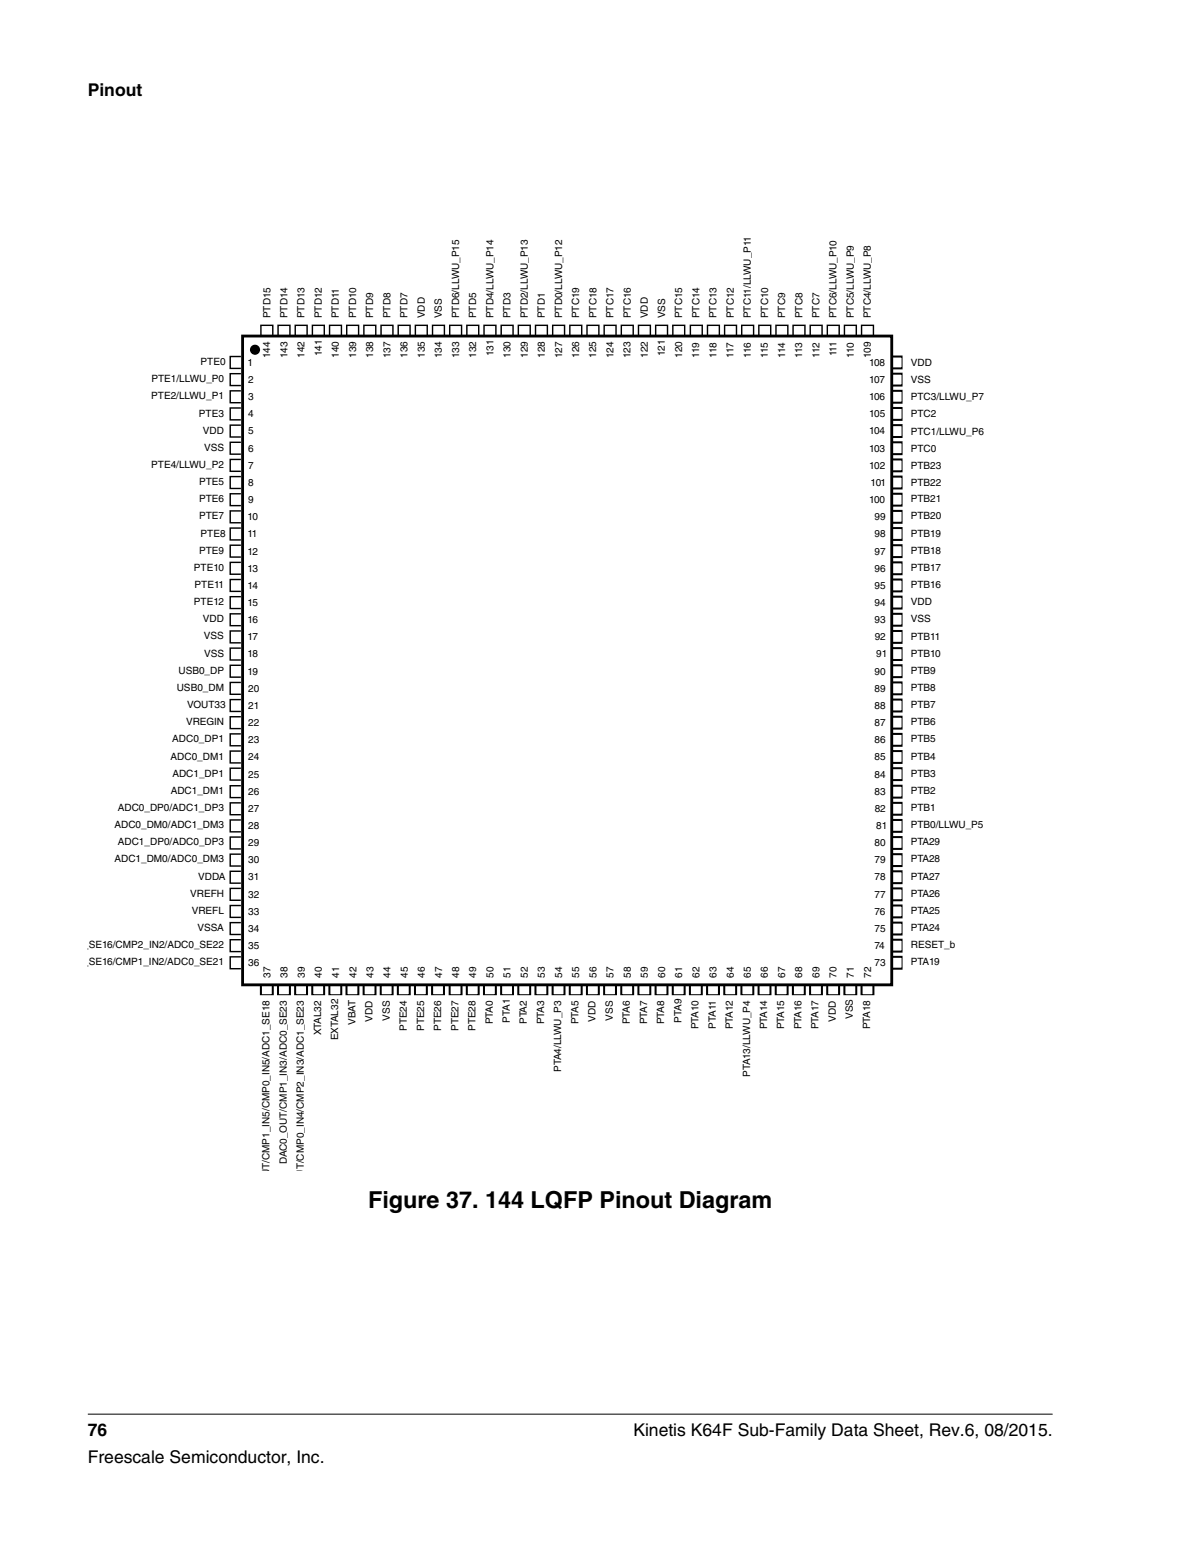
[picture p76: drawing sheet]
<svg xmlns="http://www.w3.org/2000/svg" width="216mm" height="279mm" viewBox="0 0 216 279" stroke-linecap="round" stroke-linejoin="round" font-family="sans-serif">
<defs><g id="words">
<text font-size="4.2" x="66.6" y="218.7">Figure 37. 144 LQFP Pinout Diagram</text>
<g font-size="3.2">
<text x="15.9" y="17.5">Pinout</text>
<text x="15.9" y="260">76</text>
<text x="114.6" y="260">Kinetis K64F Sub-Family Data Sheet, Rev.6, 08/2015.</text>
<text x="15.9" y="265">Freescale Semiconductor, Inc.</text>
</g>
<g font-size="1.8">
<text x="48.9" y="57.6" transform="rotate(-90 48.9 57.6)">PTD15</text>
<text x="52" y="57.6" transform="rotate(-90 52 57.6)">PTD14</text>
<text x="55.1" y="57.6" transform="rotate(-90 55.1 57.6)">PTD13</text>
<text x="58.2" y="57.6" transform="rotate(-90 58.2 57.6)">PTD12</text>
<text x="61.3" y="57.6" transform="rotate(-90 61.3 57.6)">PTD11</text>
<text x="64.5" y="57.6" transform="rotate(-90 64.5 57.6)">PTD10</text>
<text x="67.6" y="57.6" transform="rotate(-90 67.6 57.6)">PTD9</text>
<text x="70.7" y="57.6" transform="rotate(-90 70.7 57.6)">PTD8</text>
<text x="73.8" y="57.6" transform="rotate(-90 73.8 57.6)">PTD7</text>
<text x="76.9" y="57.6" transform="rotate(-90 76.9 57.6)">VDD</text>
<text x="80" y="57.6" transform="rotate(-90 80 57.6)">VSS</text>
<text x="83.1" y="57.6" transform="rotate(-90 83.1 57.6)">PTD6/LLWU_P15</text>
<text x="86.2" y="57.6" transform="rotate(-90 86.2 57.6)">PTD5</text>
<text x="89.3" y="57.6" transform="rotate(-90 89.3 57.6)">PTD4/LLWU_P14</text>
<text x="92.4" y="57.6" transform="rotate(-90 92.4 57.6)">PTD3</text>
<text x="95.5" y="57.6" transform="rotate(-90 95.5 57.6)">PTD2/LLWU_P13</text>
<text x="98.6" y="57.6" transform="rotate(-90 98.6 57.6)">PTD1</text>
<text x="101.7" y="57.6" transform="rotate(-90 101.7 57.6)">PTD0/LLWU_P12</text>
<text x="104.8" y="57.6" transform="rotate(-90 104.8 57.6)">PTC19</text>
<text x="107.9" y="57.6" transform="rotate(-90 107.9 57.6)">PTC18</text>
<text x="111" y="57.6" transform="rotate(-90 111 57.6)">PTC17</text>
<text x="114.1" y="57.6" transform="rotate(-90 114.1 57.6)">PTC16</text>
<text x="117.2" y="57.6" transform="rotate(-90 117.2 57.6)">VDD</text>
<text x="120.4" y="57.6" transform="rotate(-90 120.4 57.6)">VSS</text>
<text x="123.5" y="57.6" transform="rotate(-90 123.5 57.6)">PTC15</text>
<text x="126.6" y="57.6" transform="rotate(-90 126.6 57.6)">PTC14</text>
<text x="129.7" y="57.6" transform="rotate(-90 129.7 57.6)">PTC13</text>
<text x="132.8" y="57.6" transform="rotate(-90 132.8 57.6)">PTC12</text>
<text x="135.9" y="57.6" transform="rotate(-90 135.9 57.6)">PTC11/LLWU_P11</text>
<text x="139" y="57.6" transform="rotate(-90 139 57.6)">PTC10</text>
<text x="142.1" y="57.6" transform="rotate(-90 142.1 57.6)">PTC9</text>
<text x="145.2" y="57.6" transform="rotate(-90 145.2 57.6)">PTC8</text>
<text x="148.3" y="57.6" transform="rotate(-90 148.3 57.6)">PTC7</text>
<text x="151.4" y="57.6" transform="rotate(-90 151.4 57.6)">PTC6/LLWU_P10</text>
<text x="154.5" y="57.6" transform="rotate(-90 154.5 57.6)">PTC5/LLWU_P9</text>
<text x="157.6" y="57.6" transform="rotate(-90 157.6 57.6)">PTC4/LLWU_P8</text>
<text x="48.9" y="64.8" transform="rotate(-90 48.9 64.8)">144</text>
<text x="52" y="64.8" transform="rotate(-90 52 64.8)">143</text>
<text x="55.1" y="64.7" transform="rotate(-90 55.1 64.7)">142</text>
<text x="58.2" y="64.5" transform="rotate(-90 58.2 64.5)">141</text>
<text x="61.3" y="64.8" transform="rotate(-90 61.3 64.8)">140</text>
<text x="64.4" y="64.7" transform="rotate(-90 64.4 64.7)">139</text>
<text x="67.5" y="64.8" transform="rotate(-90 67.5 64.8)">138</text>
<text x="70.7" y="64.8" transform="rotate(-90 70.7 64.8)">137</text>
<text x="73.8" y="64.8" transform="rotate(-90 73.8 64.8)">136</text>
<text x="76.9" y="64.7" transform="rotate(-90 76.9 64.7)">135</text>
<text x="80" y="64.8" transform="rotate(-90 80 64.8)">134</text>
<text x="83.1" y="64.8" transform="rotate(-90 83.1 64.8)">133</text>
<text x="86.2" y="64.7" transform="rotate(-90 86.2 64.7)">132</text>
<text x="89.3" y="64.5" transform="rotate(-90 89.3 64.5)">131</text>
<text x="92.4" y="64.8" transform="rotate(-90 92.4 64.8)">130</text>
<text x="95.5" y="64.7" transform="rotate(-90 95.5 64.7)">129</text>
<text x="98.6" y="64.8" transform="rotate(-90 98.6 64.8)">128</text>
<text x="101.7" y="64.8" transform="rotate(-90 101.7 64.8)">127</text>
<text x="104.8" y="64.8" transform="rotate(-90 104.8 64.8)">126</text>
<text x="107.9" y="64.7" transform="rotate(-90 107.9 64.7)">125</text>
<text x="111" y="64.8" transform="rotate(-90 111 64.8)">124</text>
<text x="114.1" y="64.8" transform="rotate(-90 114.1 64.8)">123</text>
<text x="117.2" y="64.7" transform="rotate(-90 117.2 64.7)">122</text>
<text x="120.3" y="64.5" transform="rotate(-90 120.3 64.5)">121</text>
<text x="123.4" y="64.8" transform="rotate(-90 123.4 64.8)">120</text>
<text x="126.6" y="64.7" transform="rotate(-90 126.6 64.7)">119</text>
<text x="129.7" y="64.8" transform="rotate(-90 129.7 64.8)">118</text>
<text x="132.8" y="64.8" transform="rotate(-90 132.8 64.8)">117</text>
<text x="135.9" y="64.8" transform="rotate(-90 135.9 64.8)">116</text>
<text x="139" y="64.7" transform="rotate(-90 139 64.7)">115</text>
<text x="142.1" y="64.8" transform="rotate(-90 142.1 64.8)">114</text>
<text x="145.2" y="64.8" transform="rotate(-90 145.2 64.8)">113</text>
<text x="148.3" y="64.7" transform="rotate(-90 148.3 64.7)">112</text>
<text x="151.4" y="64.5" transform="rotate(-90 151.4 64.5)">111</text>
<text x="154.5" y="64.8" transform="rotate(-90 154.5 64.8)">110</text>
<text x="157.6" y="64.7" transform="rotate(-90 157.6 64.7)">109</text>
<text x="27.4" y="69.2">PTE1/LLWU_P0</text>
<text x="36.3" y="66.1">PTE0</text>
<text x="44.8" y="66.3">1</text>
<text x="44.9" y="69.4">2</text>
<text x="157.3" y="69.4">107</text>
<text x="157.3" y="66.3">108</text>
<text x="164.8" y="69.4">VSS</text>
<text x="164.8" y="66.3">VDD</text>
<text x="27.4" y="72.3">PTE2/LLWU_P1</text>
<text x="36" y="75.4">PTE3</text>
<text x="44.9" y="72.5">3</text>
<text x="44.9" y="75.6">4</text>
<text x="157.3" y="72.5">106</text>
<text x="157.3" y="75.6">105</text>
<text x="164.8" y="75.6">PTC2</text>
<text x="164.8" y="72.5">PTC3/LLWU_P7</text>
<text x="36.7" y="78.5">VDD</text>
<text x="36.9" y="81.6">VSS</text>
<text x="44.9" y="81.8">6</text>
<text x="44.9" y="78.7">5</text>
<text x="157.3" y="81.8">103</text>
<text x="157.3" y="78.7">104</text>
<text x="164.8" y="81.8">PTC0</text>
<text x="164.8" y="78.7">PTC1/LLWU_P6</text>
<text x="27.4" y="84.7">PTE4/LLWU_P2</text>
<text x="36" y="87.8">PTE5</text>
<text x="44.9" y="84.9">7</text>
<text x="44.9" y="88">8</text>
<text x="157.3" y="84.9">102</text>
<text x="157.6" y="88">101</text>
<text x="164.8" y="84.9">PTB23</text>
<text x="164.8" y="88">PTB22</text>
<text x="36" y="94.1">PTE7</text>
<text x="36" y="91">PTE6</text>
<text x="44.8" y="94.2">10</text>
<text x="44.9" y="91.1">9</text>
<text x="157.3" y="91.1">100</text>
<text x="158.3" y="94.2">99</text>
<text x="164.8" y="91">PTB21</text>
<text x="164.8" y="94.1">PTB20</text>
<text x="36" y="100.3">PTE9</text>
<text x="36.3" y="97.2">PTE8</text>
<text x="44.8" y="100.4">12</text>
<text x="44.8" y="97.3">11</text>
<text x="158.3" y="100.4">97</text>
<text x="158.3" y="97.3">98</text>
<text x="164.8" y="100.3">PTB18</text>
<text x="164.8" y="97.2">PTB19</text>
<text x="35.1" y="103.4">PTE10</text>
<text x="35.2" y="106.5">PTE11</text>
<text x="44.8" y="106.6">14</text>
<text x="44.8" y="103.5">13</text>
<text x="158.3" y="103.5">96</text>
<text x="158.3" y="106.6">95</text>
<text x="164.8" y="106.5">PTB16</text>
<text x="164.8" y="103.4">PTB17</text>
<text x="35.1" y="109.6">PTE12</text>
<text x="36.7" y="112.7">VDD</text>
<text x="44.8" y="112.8">16</text>
<text x="44.8" y="109.7">15</text>
<text x="158.3" y="109.7">94</text>
<text x="158.3" y="112.8">93</text>
<text x="164.8" y="109.6">VDD</text>
<text x="164.8" y="112.7">VSS</text>
<text x="36.9" y="115.8">VSS</text>
<text x="36.9" y="118.9">VSS</text>
<text x="44.8" y="119">18</text>
<text x="44.8" y="116">17</text>
<text x="158.3" y="115.9">92</text>
<text x="158.6" y="119.1">91</text>
<text x="164.8" y="118.9">PTB10</text>
<text x="164.8" y="115.8">PTB11</text>
<text x="32" y="125.1">USB0_DM</text>
<text x="32.3" y="122">USB0_DP</text>
<text x="44.8" y="122.2">19</text>
<text x="44.9" y="125.3">20</text>
<text x="158.3" y="122.2">90</text>
<text x="158.3" y="125.3">89</text>
<text x="164.8" y="125.1">PTB8</text>
<text x="164.8" y="122">PTB9</text>
<text x="33.7" y="131.3">VREGIN</text>
<text x="33.9" y="128.2">VOUT33</text>
<text x="44.9" y="131.5">22</text>
<text x="44.9" y="128.4">21</text>
<text x="158.3" y="131.5">87</text>
<text x="158.3" y="128.4">88</text>
<text x="164.8" y="131.3">PTB6</text>
<text x="164.8" y="128.2">PTB7</text>
<text x="30.9" y="137.5">ADC0_DM1</text>
<text x="31.2" y="134.4">ADC0_DP1</text>
<text x="44.9" y="137.7">24</text>
<text x="44.9" y="134.6">23</text>
<text x="158.3" y="134.6">86</text>
<text x="158.3" y="137.7">85</text>
<text x="164.8" y="137.5">PTB4</text>
<text x="164.8" y="134.4">PTB5</text>
<text x="30.9" y="143.7">ADC1_DM1</text>
<text x="31.2" y="140.6">ADC1_DP1</text>
<text x="44.9" y="143.9">26</text>
<text x="44.9" y="140.8">25</text>
<text x="158.3" y="143.9">83</text>
<text x="158.3" y="140.8">84</text>
<text x="164.8" y="143.7">PTB2</text>
<text x="164.8" y="140.6">PTB3</text>
<text x="20.7" y="150">ADC0_DM0/ADC1_DM3</text>
<text x="21.3" y="146.9">ADC0_DP0/ADC1_DP3</text>
<text x="44.9" y="147">27</text>
<text x="158.3" y="147">82</text>
<text x="164.8" y="146.9">PTB1</text>
<text x="164.8" y="150">PTB0/LLWU_P5</text>
<text x="21.3" y="153.1">ADC1_DP0/ADC0_DP3</text>
<text x="44.9" y="153.2">29</text>
<text x="44.9" y="150.1">28</text>
<text x="158.3" y="153.2">80</text>
<text x="158.6" y="150.1">81</text>
<text x="164.8" y="153.1">PTA29</text>
<text x="20.7" y="156.2">ADC1_DM0/ADC0_DM3</text>
<text x="35.9" y="159.3">VDDA</text>
<text x="44.9" y="159.4">31</text>
<text x="44.9" y="156.3">30</text>
<text x="158.3" y="159.4">78</text>
<text x="158.3" y="156.3">79</text>
<text x="164.8" y="159.3">PTA27</text>
<text x="164.8" y="156.2">PTA28</text>
<text x="34.4" y="162.4">VREFH</text>
<text x="34.7" y="165.5">VREFL</text>
<text x="44.9" y="165.6">33</text>
<text x="44.9" y="162.5">32</text>
<text x="158.3" y="162.5">77</text>
<text x="158.3" y="165.6">76</text>
<text x="164.8" y="162.4">PTA26</text>
<text x="164.8" y="165.5">PTA25</text>
<text x="10.2" y="171.7">ADC1_SE16/CMP2_IN2/ADC0_SE22</text>
<text x="35.8" y="168.6">VSSA</text>
<text x="44.9" y="171.8">35</text>
<text x="44.9" y="168.7">34</text>
<text x="158.3" y="171.9">74</text>
<text x="158.3" y="168.7">75</text>
<text x="164.8" y="168.6">PTA24</text>
<text x="164.8" y="171.7">RESET_b</text>
<text x="10.2" y="174.8">ADC0_SE16/CMP1_IN2/ADC0_SE21</text>
<text x="44.9" y="175">36</text>
<text x="48.9" y="177" transform="rotate(-90 48.9 177)">37</text>
<text x="52" y="177" transform="rotate(-90 52 177)">38</text>
<text x="55.2" y="177" transform="rotate(-90 55.2 177)">39</text>
<text x="58.3" y="177" transform="rotate(-90 58.3 177)">40</text>
<text x="61.4" y="177" transform="rotate(-90 61.4 177)">41</text>
<text x="64.5" y="177" transform="rotate(-90 64.5 177)">42</text>
<text x="67.6" y="177" transform="rotate(-90 67.6 177)">43</text>
<text x="70.7" y="177" transform="rotate(-90 70.7 177)">44</text>
<text x="73.8" y="177" transform="rotate(-90 73.8 177)">45</text>
<text x="76.9" y="177" transform="rotate(-90 76.9 177)">46</text>
<text x="80" y="177" transform="rotate(-90 80 177)">47</text>
<text x="83.1" y="177" transform="rotate(-90 83.1 177)">48</text>
<text x="86.2" y="177" transform="rotate(-90 86.2 177)">49</text>
<text x="89.3" y="177" transform="rotate(-90 89.3 177)">50</text>
<text x="92.4" y="177" transform="rotate(-90 92.4 177)">51</text>
<text x="95.5" y="177" transform="rotate(-90 95.5 177)">52</text>
<text x="98.6" y="177" transform="rotate(-90 98.6 177)">53</text>
<text x="101.7" y="177" transform="rotate(-90 101.7 177)">54</text>
<text x="104.8" y="177" transform="rotate(-90 104.8 177)">55</text>
<text x="107.9" y="177" transform="rotate(-90 107.9 177)">56</text>
<text x="111" y="177" transform="rotate(-90 111 177)">57</text>
<text x="114.1" y="177" transform="rotate(-90 114.1 177)">58</text>
<text x="117.2" y="177" transform="rotate(-90 117.2 177)">59</text>
<text x="120.4" y="177" transform="rotate(-90 120.4 177)">60</text>
<text x="123.5" y="177" transform="rotate(-90 123.5 177)">61</text>
<text x="126.6" y="177" transform="rotate(-90 126.6 177)">62</text>
<text x="129.7" y="177" transform="rotate(-90 129.7 177)">63</text>
<text x="132.8" y="177" transform="rotate(-90 132.8 177)">64</text>
<text x="135.9" y="177" transform="rotate(-90 135.9 177)">65</text>
<text x="139" y="177" transform="rotate(-90 139 177)">66</text>
<text x="142.1" y="177" transform="rotate(-90 142.1 177)">67</text>
<text x="145.2" y="177" transform="rotate(-90 145.2 177)">68</text>
<text x="148.3" y="177" transform="rotate(-90 148.3 177)">69</text>
<text x="151.4" y="177" transform="rotate(-90 151.4 177)">70</text>
<text x="154.5" y="177" transform="rotate(-90 154.5 177)">71</text>
<text x="157.6" y="177" transform="rotate(-90 157.6 177)">72</text>
<text x="158.3" y="175">73</text>
<text x="164.8" y="174.8">PTA19</text>
<text x="64.3" y="185.6" transform="rotate(-90 64.3 185.6)">VBAT</text>
<text x="67.4" y="185" transform="rotate(-90 67.4 185)">VDD</text>
<text x="70.5" y="184.8" transform="rotate(-90 70.5 184.8)">VSS</text>
<text x="89.2" y="185.5" transform="rotate(-90 89.2 185.5)">PTA0</text>
<text x="92.3" y="185.2" transform="rotate(-90 92.3 185.2)">PTA1</text>
<text x="95.4" y="185.5" transform="rotate(-90 95.4 185.5)">PTA2</text>
<text x="98.5" y="185.5" transform="rotate(-90 98.5 185.5)">PTA3</text>
<text x="104.7" y="185.5" transform="rotate(-90 104.7 185.5)">PTA5</text>
<text x="107.8" y="185" transform="rotate(-90 107.8 185)">VDD</text>
<text x="110.9" y="184.8" transform="rotate(-90 110.9 184.8)">VSS</text>
<text x="114" y="185.5" transform="rotate(-90 114 185.5)">PTA6</text>
<text x="117.1" y="185.5" transform="rotate(-90 117.1 185.5)">PTA7</text>
<text x="120.2" y="185.5" transform="rotate(-90 120.2 185.5)">PTA8</text>
<text x="123.3" y="185.2" transform="rotate(-90 123.3 185.2)">PTA9</text>
<text x="151.3" y="185" transform="rotate(-90 151.3 185)">VDD</text>
<text x="154.4" y="184.5" transform="rotate(-90 154.4 184.5)">VSS</text>
<text x="58.1" y="187.5" transform="rotate(-90 58.1 187.5)">XTAL32</text>
<text x="61.2" y="188.4" transform="rotate(-90 61.2 188.4)">EXTAL32</text>
<text x="73.6" y="186.7" transform="rotate(-90 73.6 186.7)">PTE24</text>
<text x="76.7" y="186.7" transform="rotate(-90 76.7 186.7)">PTE25</text>
<text x="79.8" y="186.7" transform="rotate(-90 79.8 186.7)">PTE26</text>
<text x="82.9" y="186.7" transform="rotate(-90 82.9 186.7)">PTE27</text>
<text x="86.1" y="186.7" transform="rotate(-90 86.1 186.7)">PTE28</text>
<text x="126.4" y="186.4" transform="rotate(-90 126.4 186.4)">PTA10</text>
<text x="129.5" y="186.3" transform="rotate(-90 129.5 186.3)">PTA11</text>
<text x="132.6" y="186.4" transform="rotate(-90 132.6 186.4)">PTA12</text>
<text x="138.8" y="186.4" transform="rotate(-90 138.8 186.4)">PTA14</text>
<text x="141.9" y="186.4" transform="rotate(-90 141.9 186.4)">PTA15</text>
<text x="145" y="186.4" transform="rotate(-90 145 186.4)">PTA16</text>
<text x="148.2" y="186.4" transform="rotate(-90 148.2 186.4)">PTA17</text>
<text x="157.5" y="186.4" transform="rotate(-90 157.5 186.4)">PTA18</text>
<text x="101.6" y="194.1" transform="rotate(-90 101.6 194.1)">PTA4/LLWU_P3</text>
<text x="135.7" y="195" transform="rotate(-90 135.7 195)">PTA13/LLWU_P4</text>
<text x="51.9" y="210.8" transform="rotate(-90 51.9 210.8)">DAC0_OUT/CMP1_IN3/ADC0_SE23</text>
<text x="48.8" y="220.2" transform="rotate(-90 48.8 220.2)">VREF_OUT/CMP1_IN5/CMP0_IN5/ADC1_SE18</text>
<text x="55" y="220.2" transform="rotate(-90 55 220.2)">DAC1_OUT/CMP0_IN4/CMP2_IN3/ADC1_SE23</text>
</g>
</g></defs>
<path d="M43.9 60.9h117.5v117.4h-117.5z" fill="none" stroke="#000" stroke-width=".52"/>
<g fill="none" stroke="#000" stroke-width=".26">
<path d="M43.5 67.7h-1.8v2.1h1.8M43.5 70.8h-1.8v2.1h1.8M43.5 73.9h-1.8v2.1h1.8M43.5 77h-1.8v2.1h1.8M43.5 64.6h-1.8v2.1h1.8M47.2 60.7v-1.8h2.2v1.8M50.3 60.7v-1.8h2.2v1.8M53.4 60.7v-1.8h2.2v1.8M56.5 60.7v-1.8h2.2v1.8M59.6 60.7v-1.8h2.2v1.8M62.7 60.7v-1.8h2.2v1.8M65.9 60.7v-1.8h2.1v1.8"/>
<path d="M69 60.7v-1.8h2.1v1.8M72.1 60.7v-1.8h2.1v1.8M75.2 60.7v-1.8h2.1v1.8M78.3 60.7v-1.8h2.1v1.8M81.4 60.7v-1.8h2.1v1.8M84.5 60.7v-1.8h2.1v1.8M87.6 60.7v-1.8h2.1v1.8M90.7 60.7v-1.8h2.1v1.8M93.8 60.7v-1.8h2.2v1.8M96.9 60.7v-1.8h2.2v1.8M100 60.7v-1.8h2.2v1.8M103.1 60.7v-1.8h2.2v1.8"/>
<path d="M106.2 60.7v-1.8h2.2v1.8M109.3 60.7v-1.8h2.2v1.8M112.4 60.7v-1.8h2.2v1.8M115.5 60.7v-1.8h2.2v1.8M118.7 60.7v-1.8h2.1v1.8M121.8 60.7v-1.8h2.1v1.8M124.9 60.7v-1.8h2.2v1.8M128 60.7v-1.8h2.2v1.8M131.1 60.7v-1.8h2.2v1.8M134.2 60.7v-1.8h2.2v1.8M137.3 60.7v-1.8h2.2v1.8M140.4 60.7v-1.8h2.2v1.8"/>
<path d="M143.5 60.7v-1.8h2.2v1.8M146.6 60.7v-1.8h2.2v1.8M149.7 60.7v-1.8h2.2v1.8M152.8 60.7v-1.8h2.2v1.8M155.9 60.7v-1.8h2.2v1.8M161.5 67.7h1.7v2.1h-1.7M161.5 70.8h1.7v2.1h-1.7M161.5 73.9h1.7v2.1h-1.7M161.5 77h1.7v2.1h-1.7M161.5 64.6h1.7v2.1h-1.7M43.5 80.1h-1.8v2.1h1.8M43.5 98.7h-1.8v2.2h1.8"/>
<path d="M43.5 95.6h-1.8v2.2h1.8M43.5 92.5h-1.8v2.2h1.8M43.5 89.4h-1.8v2.2h1.8M43.5 86.3h-1.8v2.1h1.8M43.5 83.2h-1.8v2.1h1.8M161.5 98.7h1.7v2.2h-1.7M161.5 95.6h1.7v2.2h-1.7M161.5 92.5h1.7v2.2h-1.7M161.5 89.4h1.7v2.2h-1.7M161.5 80.1h1.7v2.1h-1.7M161.5 86.3h1.7v2.1h-1.7M161.5 83.2h1.7v2.1h-1.7"/>
<path d="M43.5 117.4h-1.8v2.1h1.8M43.5 114.3h-1.8v2.1h1.8M43.5 111.1h-1.8v2.2h1.8M43.5 108h-1.8v2.2h1.8M43.5 104.9h-1.8v2.2h1.8M43.5 101.8h-1.8v2.2h1.8M161.5 117.4h1.7v2.1h-1.7M161.5 114.3h1.7v2.1h-1.7M161.5 111.1h1.7v2.2h-1.7M161.5 108h1.7v2.2h-1.7M161.5 104.9h1.7v2.2h-1.7M161.5 101.8h1.7v2.2h-1.7"/>
<path d="M43.5 120.5h-1.8v2.1h1.8M43.5 123.6h-1.8v2.1h1.8M43.5 129.8h-1.8v2.1h1.8M43.5 132.9h-1.8v2.1h1.8M43.5 136h-1.8v2.1h1.8M43.5 139.1h-1.8v2.2h1.8M43.5 126.7h-1.8v2.1h1.8M161.5 120.5h1.7v2.1h-1.7M161.5 123.6h1.7v2.1h-1.7M161.5 129.8h1.7v2.1h-1.7M161.5 132.9h1.7v2.1h-1.7M161.5 136h1.7v2.1h-1.7"/>
<path d="M161.5 139.1h1.7v2.2h-1.7M161.5 126.7h1.7v2.1h-1.7M43.5 142.3h-1.8v2.1h1.8M43.5 157.8h-1.8v2.1h1.8M43.5 154.7h-1.8v2.1h1.8M43.5 151.6h-1.8v2.1h1.8M43.5 148.5h-1.8v2.1h1.8M43.5 145.4h-1.8v2.1h1.8M161.5 142.3h1.7v2.1h-1.7M161.5 157.8h1.7v2.1h-1.7M161.5 154.7h1.7v2.1h-1.7M161.5 151.6h1.7v2.1h-1.7"/>
<path d="M161.5 148.5h1.7v2.1h-1.7M161.5 145.4h1.7v2.1h-1.7M43.5 173.3h-1.8v2.1h1.8M43.5 170.2h-1.8v2.1h1.8M43.5 167.1h-1.8v2.1h1.8M43.5 164h-1.8v2.1h1.8M43.5 160.9h-1.8v2.1h1.8M47.2 178.3v1.8h2.2v-1.8M50.3 178.3v1.8h2.2v-1.8M53.4 178.3v1.8h2.2v-1.8M56.5 178.3v1.8h2.2v-1.8M59.6 178.3v1.8h2.2v-1.8"/>
<path d="M62.7 178.3v1.8h2.2v-1.8M65.8 178.3v1.8h2.2v-1.8M68.9 178.3v1.8h2.2v-1.8M72 178.3v1.8h2.1v-1.8M75.1 178.3v1.8h2.1v-1.8M78.2 178.3v1.8h2.1v-1.8M81.4 178.3v1.8h2.1v-1.8M84.5 178.3v1.8h2.1v-1.8M87.6 178.3v1.8h2.1v-1.8M90.7 178.3v1.8h2.1v-1.8M93.8 178.3v1.8h2.1v-1.8M96.9 178.3v1.8h2.2v-1.8"/>
<path d="M100 178.3v1.8h2.2v-1.8M103.1 178.3v1.8h2.2v-1.8M106.2 178.3v1.8h2.2v-1.8M109.3 178.3v1.8h2.2v-1.8M112.4 178.3v1.8h2.2v-1.8M115.5 178.3v1.8h2.2v-1.8M118.6 178.3v1.8h2.2v-1.8M121.8 178.3v1.8h2.1v-1.8M124.9 178.3v1.8h2.1v-1.8M128 178.3v1.8h2.1v-1.8M131.1 178.3v1.8h2.1v-1.8M134.2 178.3v1.8h2.1v-1.8"/>
<path d="M137.3 178.3v1.8h2.1v-1.8M140.4 178.3v1.8h2.1v-1.8M143.5 178.3v1.8h2.1v-1.8M146.6 178.3v1.8h2.1v-1.8M149.7 178.3v1.8h2.2v-1.8M152.8 178.3v1.8h2.2v-1.8M155.9 178.3v1.8h2.2v-1.8M161.5 173.3h1.7v2.1h-1.7M161.5 170.2h1.7v2.1h-1.7M161.5 167.1h1.7v2.1h-1.7M161.5 164h1.7v2.1h-1.7M161.5 160.9h1.7v2.1h-1.7"/>
</g>
<circle cx="46.2" cy="63.3" r=".92" fill="#000"/>
<path d="M15.9 256.1h174.6" fill="none" stroke="#000" stroke-width=".18"/>
<use href="#words"/>
</svg>
